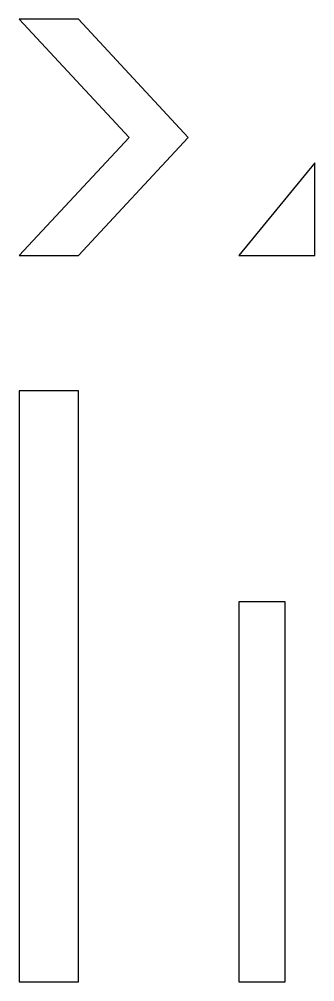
# Model space of a CAD drawing. Header units: millimetres. Extents: x 0 to 350, y 0 to 1140.
import ezdxf

# ---------------------------------------------------------------- set-up
doc = ezdxf.new("R2010")
doc.units = ezdxf.units.MM

msp = doc.modelspace()

# ---------------------------------------------------------------- linework, layer by layer
at = {"layer": 'PART001'}
msp.add_lwpolyline([(0, 700), (0, 0), (70, 0), (70, 700)], close=True, dxfattribs=at)
at = {"layer": 'PART002'}
msp.add_lwpolyline([(260, 450), (260, 0), (315, 0), (315, 450)], close=True, dxfattribs=at)
at = {"layer": 'PART003'}
msp.add_lwpolyline([(0, 1140), (130, 1000), (0, 860), (70, 860), (200, 1000), (70, 1140)], close=True, dxfattribs=at)
at = {"layer": 'PART004'}
msp.add_lwpolyline([(350, 860), (350, 970), (260, 860)], close=True, dxfattribs=at)

doc.saveas('drawing.dxf')
